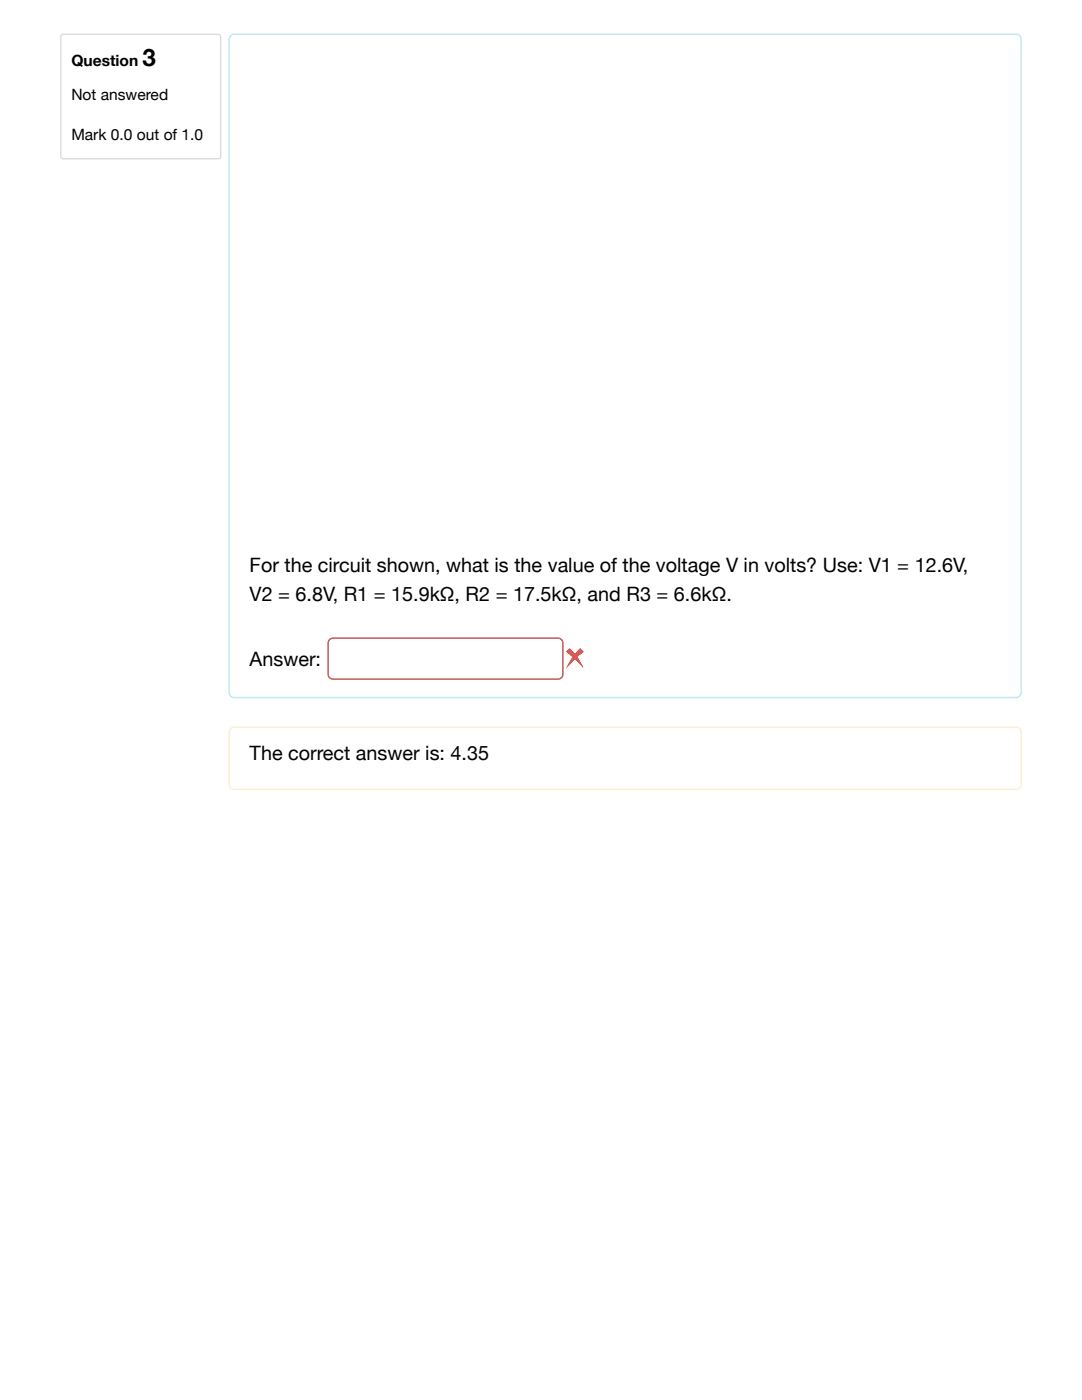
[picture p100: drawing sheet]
<svg xmlns="http://www.w3.org/2000/svg" width="216mm" height="279mm" viewBox="0 0 216 279" stroke-linecap="round" stroke-linejoin="round" font-family="sans-serif">
<defs><g id="words">
<text font-size="4.8" x="28.5" y="13.2">3</text>
<g font-size="4">
<text x="49.8" y="114.2">For the circuit shown, what is the value of the voltage V in volts? Use: V1 = 12.6V,</text>
<text x="49.8" y="119.9">V2 = 6.8V, R1 = 15.9kΩ, R2 = 17.5kΩ, and R3 = 6.6kΩ.</text>
<text x="49.8" y="132.9">Answer:</text>
<text x="49.8" y="151.8">The correct answer is: 4.35</text>
</g>
<g font-size="3.1">
<text x="14.3" y="13.2">Question</text>
<text x="14.3" y="20">Not answered</text>
<text x="14.3" y="27.9">Mark 0.0 out of 1.0</text>
</g>
</g></defs>
<path d="M45.8 7.2l.6-.4 .3-.1h156.1a1.13 1.13 0 0 1 1.1 1.1v130.4a1.13 1.13 0 0 1-1.1 1.1h-156.1a1.13 1.13 0 0 1-1.1-1.1v-130.4zM46.1 7.2l.6-.2h156.1a.85 .85 0 0 1 .8 .8v130.4a.85 .85 0 0 1-.8 .9h-156.1a.85 .85 0 0 1-.8-.9v-130.4z" fill-rule="evenodd" fill="#bce8f1"/>
<path d="M46 145.2l.7-.2h156.1a1.13 1.13 0 0 1 1.1 1.1v10.5a1.13 1.13 0 0 1-1.1 1.1h-156.1a1.13 1.13 0 0 1-1.1-1.1v-10.5v-.3zM46.1 145.5l.6-.2h156.1a.85 .85 0 0 1 .8 .8v10.5a.85 .85 0 0 1-.8 .8h-156.1a.85 .85 0 0 1-.8-.8v-10.5z" fill-rule="evenodd" fill="#fbeed5"/>
<path d="M12.3 6.8h31.6l.3 .5-.1 24.2-.5 .3-31.3-.1-.3-.4v-24zM12.4 7h31.3l.2 .3-.1 24.1-.2 .1h-31.2l-.1-.2v-24z" fill-rule="evenodd" fill="#dcdcdc"/>
<path d="M65.6 127.7l.5-.4 .4-.1h44.8a1.13 1.13 0 0 1 1.2 1.1v6.2a1.13 1.13 0 0 1-1.2 1.2h-44.8a1.13 1.13 0 0 1-1.2-1.2v-6.2zM65.9 127.7l.6-.2h44.8a.85 .85 0 0 1 .9 .8v6.2a.85 .85 0 0 1-.9 .9h-44.8a.85 .85 0 0 1-.9-.9v-6.2z" fill-rule="evenodd" fill="#b94a48"/>
<path d="M113.7 129.3l1 1.2 1.1-1.2 .7 .8-1.3 1 1.3 2.4-1.8-1.9-1.8 1.9 1.3-2.4-1.3-1z" fill="#ff403c"/>
<use href="#words"/>
</svg>
